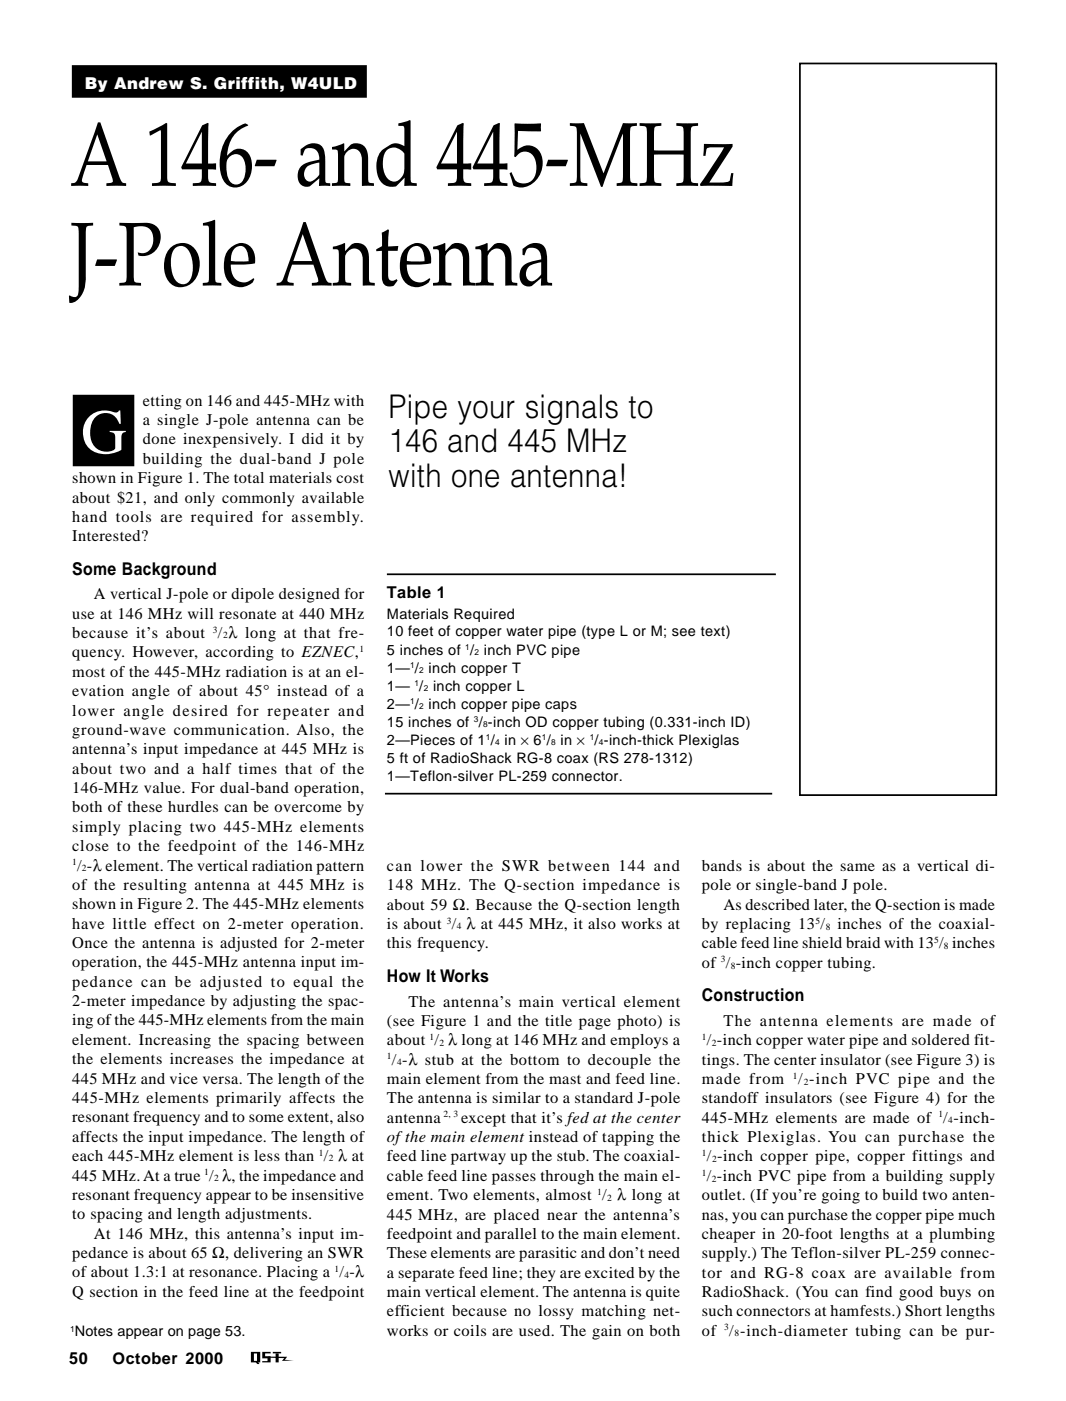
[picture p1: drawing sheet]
<svg xmlns="http://www.w3.org/2000/svg" width="208mm" height="273mm" viewBox="0 0 208 273" stroke-linecap="round" stroke-linejoin="round" font-family="sans-serif">
<defs><g id="words">
<g font-size="17.6">
<text x="13.7" y="36.2">A 146- and 445-MHz</text>
<text x="13.7" y="55.6">J-Pole Antenna</text>
</g>
<text font-size="12.3" fill="#fff" x="15.8" y="88.3">G</text>
<g font-size="6.3">
<text x="75.8" y="81.4">Pipe your signals to</text>
<text x="75.8" y="88.2">146 and 445 MHz</text>
<text x="75.8" y="94.9">with one antenna!</text>
</g>
<g font-size="3.4">
<text x="14.1" y="112">Some Background</text>
<text x="75.4" y="191.3">How It Works</text>
<text x="136.8" y="195.1">Construction</text>
</g>
<text font-size="3.2" fill="#fff" x="16.5" y="17.4">By Andrew S. Griffith, W4ULD</text>
<g font-size="3.2">
<text x="27.8" y="79.1">etting on 146 and 445-MHz with</text>
<text x="27.8" y="82.8">a single J-pole antenna can be</text>
<text x="27.8" y="86.6">done inexpensively. I did it by</text>
<text x="14.1" y="94.2">shown in Figure 1. The total materials cost</text>
<text x="27.8" y="90.4">building the dual-band J pole</text>
<text x="14.1" y="98">about $21, and only commonly available</text>
<text x="14.1" y="101.7">hand tools are required for assembly.</text>
<text x="14.1" y="105.5">Interested?</text>
<text x="18.3" y="116.8">A vertical J-pole or dipole designed for</text>
<text x="75.4" y="116.6">Table 1</text>
<text x="14.1" y="120.6">use at 146 MHz will resonate at 440 MHz</text>
<text x="14.1" y="124.4">because it’s about</text>
<text x="42.5" y="124.4">/ λ long at that fre-</text>
<text x="14.1" y="128.1">quency. However, according to EZNEC,</text>
<text x="14.1" y="131.9">most of the 445-MHz radiation is at an el-</text>
<text x="14.1" y="135.7">evation angle of about 45° instead of a</text>
<text x="14.1" y="139.5">lower angle desired for repeater and</text>
<text x="14.1" y="143.3">ground-wave communication. Also, the</text>
<text x="14.1" y="147">antenna’s input impedance at 445 MHz is</text>
<text x="14.1" y="150.8">about two and a half times that of the</text>
<text x="14.1" y="154.6">146-MHz value. For dual-band operation,</text>
<text x="14.1" y="158.3">both of these hurdles can be overcome by</text>
<text x="14.1" y="162.1">simply placing two 445-MHz elements</text>
<text x="14.1" y="165.9">close to the feedpoint of the 146-MHz</text>
<text x="14.1" y="173.4">of the resulting antenna at 445 MHz is</text>
<text x="15" y="169.7">/ -λ element. The vertical radiation pattern</text>
<text x="75.4" y="169.8">can lower the SWR between 144 and</text>
<text x="75.4" y="173.5">148 MHz. The Q-section impedance is</text>
<text x="136.8" y="169.8">bands is about the same as a vertical di-</text>
<text x="136.8" y="173.5">pole or single-band J pole.</text>
<text x="14.1" y="177.2">shown in Figure 2. The 445-MHz elements</text>
<text x="75.4" y="177.3">about 59 Ω. Because the Q-section length</text>
<text x="141" y="177.3">As described later, the Q-section is made</text>
<text x="14.1" y="181">have little effect on 2-meter operation.</text>
<text x="14.1" y="184.8">Once the antenna is adjusted for 2-meter</text>
<text x="75.4" y="184.8">this frequency.</text>
<text x="75.4" y="181.1">is about / λ at 445 MHz, it also works at</text>
<text x="136.8" y="184.8">cable feed line shield braid with 13 / inches</text>
<text x="136.8" y="181.1">by replacing 13 /</text>
<text x="163.2" y="181.1">inches of the coaxial-</text>
<text x="14.1" y="188.6">operation, the 445-MHz antenna input im-</text>
<text x="136.8" y="188.6">of / -inch copper tubing.</text>
<text x="14.1" y="192.3">pedance can be adjusted to equal the</text>
<text x="14.1" y="196.1">2-meter impedance by adjusting the spac-</text>
<text x="79.7" y="196.2">The antenna’s main vertical element</text>
<text x="14.1" y="199.9">ing of the 445-MHz elements from the main</text>
<text x="14.1" y="203.6">element. Increasing the spacing between</text>
<text x="75.4" y="199.9">(see Figure 1 and the title page photo) is</text>
<text x="75.4" y="203.7">about / λ long at 146 MHz and employs a</text>
<text x="137.8" y="203.7">/ -inch copper water pipe and soldered fit-</text>
<text x="141" y="199.9">The antenna elements are made of</text>
<text x="14.1" y="207.4">the elements increases the impedance at</text>
<text x="76.4" y="207.5">/ -λ stub at the bottom to decouple the</text>
<text x="136.8" y="207.5">tings. The center insulator (see Figure 3) is</text>
<text x="14.1" y="211.2">445 MHz and vice versa. The length of the</text>
<text x="14.1" y="215">445-MHz elements primarily affects the</text>
<text x="75.4" y="211.2">main element from the mast and feed line.</text>
<text x="75.4" y="215.1">The antenna is similar to a standard J-pole</text>
<text x="136.8" y="215.1">standoff insulators (see Figure 4) for the</text>
<text x="136.8" y="211.2">made from</text>
<text x="155.6" y="211.2">/ -inch PVC pipe and the</text>
<text x="14.1" y="218.7">resonant frequency and to some extent, also</text>
<text x="75.4" y="218.8">antenna</text>
<text x="89.9" y="218.8">except that it’s fed at the center</text>
<text x="136.8" y="218.8">445-MHz elements are made of / -inch-</text>
<text x="14.1" y="222.5">affects the input impedance. The length of</text>
<text x="14.1" y="226.3">each 445-MHz element is less than / λ at</text>
<text x="75.4" y="222.6">of the main element instead of tapping the</text>
<text x="75.4" y="226.4">feed line partway up the stub. The coaxial-</text>
<text x="136.8" y="222.6">thick Plexiglas. You can purchase the</text>
<text x="137.8" y="226.4">/ -inch copper pipe, copper fittings and</text>
<text x="14.1" y="230.1">445 MHz. At a true / λ, the impedance and</text>
<text x="14.1" y="233.8">resonant frequency appear to be insensitive</text>
<text x="75.4" y="230.1">cable feed line passes through the main el-</text>
<text x="75.4" y="233.9">ement. Two elements, almost / λ long at</text>
<text x="136.8" y="233.9">outlet. (If you’re going to build two anten-</text>
<text x="137.8" y="230.1">/ -inch PVC pipe from a building supply</text>
<text x="14.1" y="237.6">to spacing and length adjustments.</text>
<text x="75.4" y="237.7">445 MHz, are placed near the antenna’s</text>
<text x="136.8" y="237.7">nas, you can purchase the copper pipe much</text>
<text x="14.1" y="245.2">pedance is about 65 Ω, delivering an SWR</text>
<text x="18.3" y="241.4">At 146 MHz, this antenna’s input im-</text>
<text x="75.4" y="241.5">feedpoint and parallel to the main element.</text>
<text x="75.4" y="245.2">These elements are parasitic and don’t need</text>
<text x="136.8" y="241.5">cheaper in 20-foot lengths at a plumbing</text>
<text x="136.8" y="245.2">supply.) The Teflon-silver PL-259 connec-</text>
<text x="14.1" y="248.9">of about 1.3:1 at resonance. Placing a / -λ</text>
<text x="75.4" y="249">a separate feed line; they are excited by the</text>
<text x="136.8" y="249">tor and RG-8 coax are available from</text>
<text x="14.1" y="252.7">Q section in the feed line at the feedpoint</text>
<text x="75.4" y="252.8">main vertical element. The antenna is quite</text>
<text x="75.4" y="256.5">efficient because no lossy matching net-</text>
<text x="136.8" y="252.8">RadioShack. (You can find good buys on</text>
<text x="136.8" y="256.5">such connectors at hamfests.) Short lengths</text>
<text x="75.4" y="260.4">works or coils are used. The gain on both</text>
<text x="136.8" y="260.4">of</text>
<text x="142.1" y="260.3">/ -inch-diameter tubing can be pur-</text>
<text x="13.5" y="265.8">50</text>
<text x="21.9" y="265.8">October 2000</text>
</g>
<g font-size="2.8">
<text x="75.4" y="120.6">Materials Required</text>
<text x="75.4" y="124">10 feet of copper water pipe (type L or M; see text)</text>
<text x="75.4" y="127.6">5 inches of / inch PVC pipe</text>
<text x="75.4" y="131.1">1— / inch copper T</text>
<text x="75.4" y="134.6">1— / inch copper L</text>
<text x="75.4" y="138.2">2— / inch copper pipe caps</text>
<text x="75.4" y="141.7">15 inches of / -inch OD copper tubing (0.331-inch ID)</text>
<text x="75.4" y="145.2">2—Pieces of 1 / in × 6 / in × / -inch-thick Plexiglas</text>
<text x="75.4" y="148.8">5 ft of RadioShack RG-8 coax (RS 278-1312)</text>
<text x="75.4" y="152.3">1—Teflon-silver PL-259 connector.</text>
<text x="14.6" y="260.5">Notes appear on page 53.</text>
</g>
<g font-size="1.8">
<text x="41.5" y="123.3">3</text>
<text x="43.5" y="124.4">2</text>
<text x="70.1" y="127.1">1</text>
<text x="14.1" y="168.6">1</text>
<text x="16" y="169.8">2</text>
<text x="87.1" y="180">3</text>
<text x="89" y="181.1">4</text>
<text x="159" y="180">5</text>
<text x="161" y="181.2">8</text>
<text x="182.1" y="183.8">5</text>
<text x="184" y="185">8</text>
<text x="140.5" y="187.6">3</text>
<text x="142.4" y="188.8">8</text>
<text x="83.7" y="202.6">1</text>
<text x="85.7" y="203.9">2</text>
<text x="136.8" y="202.6">1</text>
<text x="138.7" y="203.9">2</text>
<text x="75.4" y="206.5">1</text>
<text x="77.4" y="207.6">4</text>
<text x="154.5" y="210.2">1</text>
<text x="156.7" y="211.4">2</text>
<text x="86.5" y="217.8">2, 3</text>
<text x="182.9" y="217.8">1</text>
<text x="184.8" y="218.9">4</text>
<text x="62.2" y="225.3">1</text>
<text x="64.1" y="226.3">2</text>
<text x="136.8" y="225.3">1</text>
<text x="138.8" y="226.5">2</text>
<text x="39.8" y="229">1</text>
<text x="41.7" y="230.1">2</text>
<text x="116.4" y="232.9">1</text>
<text x="136.8" y="229.1">1</text>
<text x="138.7" y="230.3">2</text>
<text x="118.3" y="234.1">2</text>
<text x="65.2" y="247.9">1</text>
<text x="67.1" y="249.1">4</text>
<text x="141.2" y="259.3">3</text>
<text x="143.2" y="260.5">8</text>
</g>
<text font-size="1.7" x="13.7" y="259.5">1</text>
<g font-size="1.6">
<text x="79.9" y="130.2">1</text>
<text x="81.7" y="131.1">2</text>
<text x="90.7" y="126.7">1</text>
<text x="92.5" y="127.6">2</text>
<text x="79.9" y="137.2">1</text>
<text x="80.8" y="133.7">1</text>
<text x="82.6" y="134.6">2</text>
<text x="81.7" y="138.2">2</text>
<text x="92.4" y="140.8">3</text>
<text x="94.2" y="141.7">8</text>
<text x="94.7" y="144.3">1</text>
<text x="96.5" y="145.2">4</text>
<text x="105.6" y="144.3">1</text>
<text x="107.5" y="145.2">8</text>
<text x="115" y="144.3">1</text>
<text x="116.7" y="145.2">4</text>
</g>
</g></defs>
<path d="M48.9 263.5h1.8l-.6 .3h-.6v1.4h.6v-1.4l.6-.3v2h-.4l.3 .4h-.5l-.2-.4h-1zM52.3 264.4h3.7l-.5 .6 1.8 .1-2.3 .1 .4-.5-3.1-.1zM51.1 263.5h1.6v.3h-1v.5h1v1.2h-1.6v-.2h1v-.6h-1zM53.7 263.8h.6v1.7h-.6zM53.2 263.5h1.6v.3h-1.6z" fill="#000"/>
<g fill="#000" stroke="#000" stroke-width=".34">
<path d="M14.2 12.9h57.1v6h-57.1z" fill-rule="evenodd"/>
<path d="M14.4 77.1h11.6v13.6h-11.6z" fill-rule="evenodd"/>
</g>
<path d="M155.9 12.4h38.3v142.6h-38.3zM75.4 111.9h75.8M75 154.7h75.5" fill="none" stroke="#000" stroke-width=".34"/>
<use href="#words"/>
</svg>
